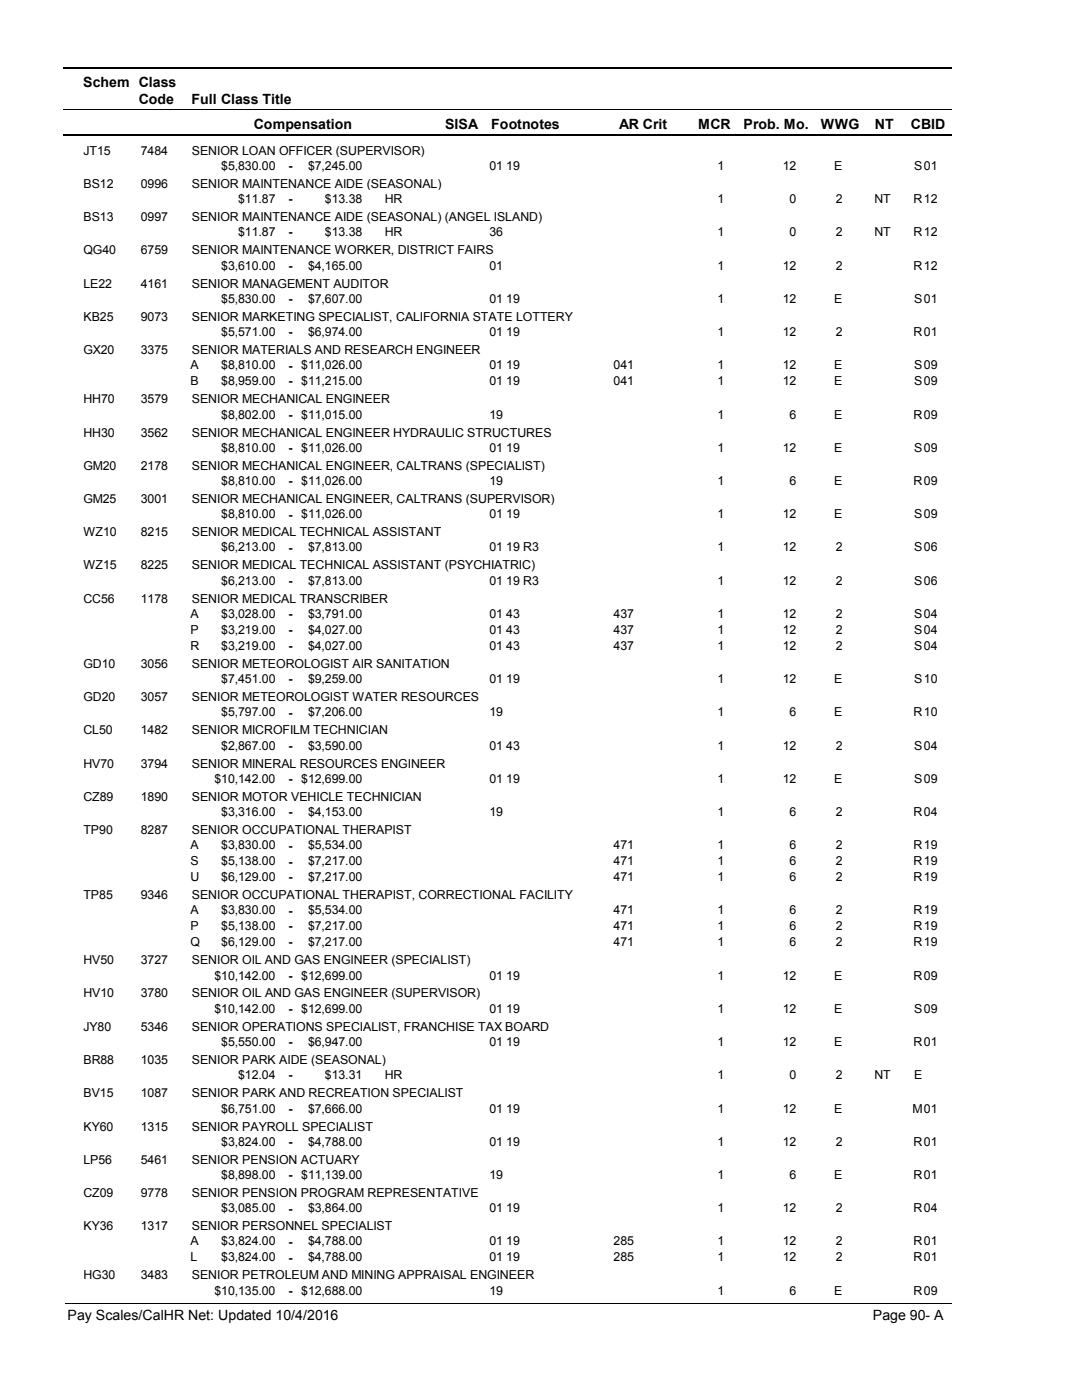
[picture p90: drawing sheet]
<svg xmlns="http://www.w3.org/2000/svg" width="216mm" height="279mm" viewBox="0 0 216 279" stroke-linecap="round" stroke-linejoin="round" font-family="sans-serif">
<defs><g id="words">
<g font-size="2.8">
<text x="16.6" y="17.3">Schem Class</text>
<text x="27.7" y="20.7">Code</text>
<text x="38.2" y="20.7">Full Class Title</text>
<text x="50.6" y="25.7">Compensation</text>
<text x="88.7" y="25.7">SISA</text>
<text x="98" y="25.7">Footnotes</text>
<text x="123.5" y="25.7">AR Crit</text>
<text x="139.2" y="25.7">MCR</text>
<text x="148.3" y="25.7">Prob. Mo.</text>
<text x="163.7" y="25.7">WWG</text>
<text x="174.5" y="25.7">NT</text>
<text x="181.6" y="25.7">CBID</text>
<text x="13.5" y="263.5">Pay Scales/CalHR Net: Updated 10/4/2016</text>
<text x="174.1" y="263.5">Page 90- A</text>
</g>
<g font-size="2.5">
<text x="16.6" y="30.8">JT15</text>
<text x="28.1" y="30.8">7484</text>
<text x="38.2" y="30.8">SENIOR LOAN OFFICER (SUPERVISOR)</text>
<text x="44.1" y="33.9">$5,830.00</text>
<text x="57.5" y="33.9">-</text>
<text x="61.4" y="33.9">$7,245.00</text>
<text x="97.6" y="33.9">01 19</text>
<text x="143.1" y="33.9">1</text>
<text x="156.1" y="33.9">12</text>
<text x="166.3" y="33.9">E</text>
<text x="182.3" y="33.9">S</text>
<text x="184.2" y="33.9">01</text>
<text x="16.6" y="37.5">BS12</text>
<text x="28.1" y="37.5">0996</text>
<text x="38.2" y="37.5">SENIOR MAINTENANCE AIDE (SEASONAL)</text>
<text x="47.5" y="40.6">$11.87</text>
<text x="57.5" y="40.6">-</text>
<text x="64.8" y="40.6">$13.38</text>
<text x="76.7" y="40.6">HR</text>
<text x="143.1" y="40.6">1</text>
<text x="157.5" y="40.6">0</text>
<text x="166.6" y="40.6">2</text>
<text x="174.4" y="40.6">NT</text>
<text x="182.2" y="40.6">R</text>
<text x="184.2" y="40.6">12</text>
<text x="16.6" y="44.1">BS13</text>
<text x="28.1" y="44.1">0997</text>
<text x="38.2" y="44.1">SENIOR MAINTENANCE AIDE (SEASONAL) (ANGEL ISLAND)</text>
<text x="47.5" y="47.2">$11.87</text>
<text x="57.5" y="47.2">-</text>
<text x="64.8" y="47.2">$13.38</text>
<text x="76.7" y="47.2">HR</text>
<text x="97.6" y="47.2">36</text>
<text x="143.1" y="47.2">1</text>
<text x="157.5" y="47.2">0</text>
<text x="166.6" y="47.2">2</text>
<text x="174.4" y="47.2">NT</text>
<text x="182.2" y="47.2">R</text>
<text x="184.2" y="47.2">12</text>
<text x="16.6" y="50.7">QG40</text>
<text x="28.1" y="50.7">6759</text>
<text x="38.2" y="50.7">SENIOR MAINTENANCE WORKER, DISTRICT FAIRS</text>
<text x="44.1" y="53.8">$3,610.00</text>
<text x="57.5" y="53.9">-</text>
<text x="61.4" y="53.8">$4,165.00</text>
<text x="97.6" y="53.8">01</text>
<text x="143.1" y="53.8">1</text>
<text x="156.1" y="53.8">12</text>
<text x="166.6" y="53.8">2</text>
<text x="182.2" y="53.8">R</text>
<text x="184.2" y="53.8">12</text>
<text x="16.6" y="57.4">LE22</text>
<text x="28.1" y="57.4">4161</text>
<text x="38.2" y="57.4">SENIOR MANAGEMENT AUDITOR</text>
<text x="16.6" y="64">KB25</text>
<text x="28.1" y="64">9073</text>
<text x="38.2" y="64">SENIOR MARKETING SPECIALIST, CALIFORNIA STATE LOTTERY</text>
<text x="44.1" y="60.5">$5,830.00</text>
<text x="57.5" y="60.5">-</text>
<text x="61.4" y="60.5">$7,607.00</text>
<text x="97.6" y="60.5">01 19</text>
<text x="143.1" y="60.5">1</text>
<text x="156.1" y="60.5">12</text>
<text x="166.3" y="60.5">E</text>
<text x="182.3" y="60.5">S</text>
<text x="184.2" y="60.5">01</text>
<text x="16.6" y="70.7">GX20</text>
<text x="28.1" y="70.7">3375</text>
<text x="38.2" y="70.7">SENIOR MATERIALS AND RESEARCH ENGINEER</text>
<text x="44.1" y="67.1">$5,571.00</text>
<text x="57.5" y="67.1">-</text>
<text x="61.4" y="67.1">$6,974.00</text>
<text x="97.6" y="67.1">01 19</text>
<text x="143.1" y="67.1">1</text>
<text x="156.1" y="67.1">12</text>
<text x="166.6" y="67.1">2</text>
<text x="182.2" y="67.1">R</text>
<text x="184.2" y="67.1">01</text>
<text x="38" y="73.7">A</text>
<text x="38" y="76.9">B</text>
<text x="44.1" y="73.7">$8,810.00</text>
<text x="44.1" y="76.9">$8,959.00</text>
<text x="57.5" y="73.8">-</text>
<text x="57.5" y="76.9">-</text>
<text x="60.1" y="73.7">$11,026.00</text>
<text x="60.1" y="76.9">$11,215.00</text>
<text x="97.6" y="73.7">01 19</text>
<text x="97.6" y="76.9">01 19</text>
<text x="122.4" y="73.7">041</text>
<text x="122.4" y="76.9">041</text>
<text x="143.1" y="73.7">1</text>
<text x="143.1" y="76.9">1</text>
<text x="156.1" y="73.7">12</text>
<text x="156.1" y="76.9">12</text>
<text x="166.3" y="73.7">E</text>
<text x="166.3" y="76.9">E</text>
<text x="182.3" y="73.7">S</text>
<text x="182.3" y="76.9">S</text>
<text x="184.2" y="73.7">09</text>
<text x="184.2" y="76.9">09</text>
<text x="16.6" y="80.5">HH70</text>
<text x="28.1" y="80.5">3579</text>
<text x="38.2" y="80.5">SENIOR MECHANICAL ENGINEER</text>
<text x="44.1" y="83.6">$8,802.00</text>
<text x="57.5" y="83.6">-</text>
<text x="60.1" y="83.6">$11,015.00</text>
<text x="97.6" y="83.6">19</text>
<text x="143.1" y="83.6">1</text>
<text x="157.5" y="83.6">6</text>
<text x="166.3" y="83.6">E</text>
<text x="182.2" y="83.6">R</text>
<text x="184.2" y="83.6">09</text>
<text x="16.6" y="87.1">HH30</text>
<text x="28.1" y="87.1">3562</text>
<text x="38.2" y="87.1">SENIOR MECHANICAL ENGINEER HYDRAULIC STRUCTURES</text>
<text x="16.6" y="93.7">GM20</text>
<text x="28.1" y="93.7">2178</text>
<text x="38.2" y="93.7">SENIOR MECHANICAL ENGINEER, CALTRANS (SPECIALIST)</text>
<text x="44.1" y="90.2">$8,810.00</text>
<text x="57.5" y="90.2">-</text>
<text x="60.1" y="90.2">$11,026.00</text>
<text x="97.6" y="90.2">01 19</text>
<text x="143.1" y="90.2">1</text>
<text x="156.1" y="90.2">12</text>
<text x="166.3" y="90.2">E</text>
<text x="182.3" y="90.2">S</text>
<text x="184.2" y="90.2">09</text>
<text x="16.6" y="100.4">GM25</text>
<text x="28.1" y="100.4">3001</text>
<text x="38.2" y="100.4">SENIOR MECHANICAL ENGINEER, CALTRANS (SUPERVISOR)</text>
<text x="44.1" y="96.8">$8,810.00</text>
<text x="57.5" y="96.8">-</text>
<text x="60.1" y="96.8">$11,026.00</text>
<text x="97.6" y="96.8">19</text>
<text x="143.1" y="96.8">1</text>
<text x="157.5" y="96.8">6</text>
<text x="166.3" y="96.8">E</text>
<text x="182.2" y="96.8">R</text>
<text x="184.2" y="96.8">09</text>
<text x="16.6" y="107">WZ10</text>
<text x="28.1" y="107">8215</text>
<text x="38.2" y="107">SENIOR MEDICAL TECHNICAL ASSISTANT</text>
<text x="44.1" y="103.5">$8,810.00</text>
<text x="57.5" y="103.5">-</text>
<text x="60.1" y="103.5">$11,026.00</text>
<text x="97.6" y="103.5">01 19</text>
<text x="143.1" y="103.5">1</text>
<text x="156.1" y="103.5">12</text>
<text x="166.3" y="103.5">E</text>
<text x="182.3" y="103.5">S</text>
<text x="184.2" y="103.5">09</text>
<text x="16.6" y="113.6">WZ15</text>
<text x="28.1" y="113.6">8225</text>
<text x="38.2" y="113.6">SENIOR MEDICAL TECHNICAL ASSISTANT (PSYCHIATRIC)</text>
<text x="44.1" y="110.1">$6,213.00</text>
<text x="57.5" y="110.1">-</text>
<text x="61.4" y="110.1">$7,813.00</text>
<text x="97.6" y="110.1">01 19 R3</text>
<text x="143.1" y="110.1">1</text>
<text x="156.1" y="110.1">12</text>
<text x="166.6" y="110.1">2</text>
<text x="182.3" y="110.1">S</text>
<text x="184.2" y="110.1">06</text>
<text x="44.1" y="116.7">$6,213.00</text>
<text x="57.5" y="116.7">-</text>
<text x="61.4" y="116.7">$7,813.00</text>
<text x="97.6" y="116.7">01 19 R3</text>
<text x="143.1" y="116.7">1</text>
<text x="156.1" y="116.7">12</text>
<text x="166.6" y="116.7">2</text>
<text x="182.3" y="116.7">S</text>
<text x="184.2" y="116.7">06</text>
<text x="16.6" y="120.3">CC56</text>
<text x="28.1" y="120.3">1178</text>
<text x="38" y="123.4">A</text>
<text x="38.2" y="120.3">SENIOR MEDICAL TRANSCRIBER</text>
<text x="44.1" y="123.4">$3,028.00</text>
<text x="57.5" y="123.4">-</text>
<text x="61.4" y="123.4">$3,791.00</text>
<text x="97.6" y="123.4">01 43</text>
<text x="122.4" y="123.4">437</text>
<text x="143.1" y="123.4">1</text>
<text x="156.1" y="123.4">12</text>
<text x="166.6" y="123.4">2</text>
<text x="182.3" y="123.4">S</text>
<text x="184.2" y="123.4">04</text>
<text x="38" y="126.5">P</text>
<text x="38" y="129.7">R</text>
<text x="44.1" y="126.5">$3,219.00</text>
<text x="44.1" y="129.7">$3,219.00</text>
<text x="57.5" y="126.6">-</text>
<text x="57.5" y="129.8">-</text>
<text x="61.4" y="126.5">$4,027.00</text>
<text x="61.4" y="129.7">$4,027.00</text>
<text x="97.6" y="126.5">01 43</text>
<text x="97.6" y="129.7">01 43</text>
<text x="122.4" y="126.5">437</text>
<text x="122.4" y="129.7">437</text>
<text x="143.1" y="126.5">1</text>
<text x="143.1" y="129.7">1</text>
<text x="156.1" y="126.5">12</text>
<text x="156.1" y="129.7">12</text>
<text x="166.6" y="126.5">2</text>
<text x="166.6" y="129.7">2</text>
<text x="182.3" y="126.5">S</text>
<text x="182.3" y="129.7">S</text>
<text x="184.2" y="126.5">04</text>
<text x="184.2" y="129.7">04</text>
<text x="16.6" y="133.3">GD10</text>
<text x="28.1" y="133.3">3056</text>
<text x="38.2" y="133.3">SENIOR METEOROLOGIST AIR SANITATION</text>
<text x="44.1" y="136.3">$7,451.00</text>
<text x="57.5" y="136.4">-</text>
<text x="61.4" y="136.3">$9,259.00</text>
<text x="97.6" y="136.3">01 19</text>
<text x="143.1" y="136.3">1</text>
<text x="156.1" y="136.3">12</text>
<text x="166.3" y="136.3">E</text>
<text x="182.3" y="136.3">S</text>
<text x="184.2" y="136.3">10</text>
<text x="16.6" y="139.9">GD20</text>
<text x="28.1" y="139.9">3057</text>
<text x="38.2" y="139.9">SENIOR METEOROLOGIST WATER RESOURCES</text>
<text x="44.1" y="143">$5,797.00</text>
<text x="57.5" y="143">-</text>
<text x="61.4" y="143">$7,206.00</text>
<text x="97.6" y="143">19</text>
<text x="143.1" y="143">1</text>
<text x="157.5" y="143">6</text>
<text x="166.3" y="143">E</text>
<text x="182.2" y="143">R</text>
<text x="184.2" y="143">10</text>
<text x="16.6" y="146.6">CL50</text>
<text x="28.1" y="146.6">1482</text>
<text x="38.2" y="146.6">SENIOR MICROFILM TECHNICIAN</text>
<text x="44.1" y="149.6">$2,867.00</text>
<text x="57.5" y="149.7">-</text>
<text x="61.4" y="149.6">$3,590.00</text>
<text x="97.6" y="149.6">01 43</text>
<text x="143.1" y="149.6">1</text>
<text x="156.1" y="149.6">12</text>
<text x="166.6" y="149.6">2</text>
<text x="182.3" y="149.6">S</text>
<text x="184.2" y="149.6">04</text>
<text x="16.6" y="153.2">HV70</text>
<text x="28.1" y="153.2">3794</text>
<text x="38.2" y="153.2">SENIOR MINERAL RESOURCES ENGINEER</text>
<text x="16.6" y="159.8">CZ89</text>
<text x="28.1" y="159.8">1890</text>
<text x="38.2" y="159.8">SENIOR MOTOR VEHICLE TECHNICIAN</text>
<text x="42.8" y="156.2">$10,142.00</text>
<text x="57.5" y="156.3">-</text>
<text x="60.1" y="156.2">$12,699.00</text>
<text x="97.6" y="156.2">01 19</text>
<text x="143.1" y="156.2">1</text>
<text x="156.1" y="156.2">12</text>
<text x="166.3" y="156.2">E</text>
<text x="182.3" y="156.2">S</text>
<text x="184.2" y="156.2">09</text>
<text x="16.6" y="166.5">TP90</text>
<text x="28.1" y="166.5">8287</text>
<text x="38.2" y="166.5">SENIOR OCCUPATIONAL THERAPIST</text>
<text x="44.1" y="162.9">$3,316.00</text>
<text x="57.5" y="162.9">-</text>
<text x="61.4" y="162.9">$4,153.00</text>
<text x="97.6" y="162.9">19</text>
<text x="143.1" y="162.9">1</text>
<text x="157.5" y="162.9">6</text>
<text x="166.6" y="162.9">2</text>
<text x="182.2" y="162.9">R</text>
<text x="184.2" y="162.9">04</text>
<text x="38" y="169.5">A</text>
<text x="38" y="172.7">S</text>
<text x="44.1" y="169.5">$3,830.00</text>
<text x="44.1" y="172.7">$5,138.00</text>
<text x="57.5" y="169.6">-</text>
<text x="57.5" y="172.8">-</text>
<text x="61.4" y="169.5">$5,534.00</text>
<text x="61.4" y="172.7">$7,217.00</text>
<text x="122.4" y="169.5">471</text>
<text x="122.4" y="172.7">471</text>
<text x="143.1" y="169.5">1</text>
<text x="143.1" y="172.7">1</text>
<text x="157.5" y="169.5">6</text>
<text x="157.5" y="172.7">6</text>
<text x="166.6" y="169.5">2</text>
<text x="166.6" y="172.7">2</text>
<text x="182.2" y="169.5">R</text>
<text x="182.2" y="172.7">R</text>
<text x="184.2" y="169.5">19</text>
<text x="184.2" y="172.7">19</text>
<text x="16.6" y="179.5">TP85</text>
<text x="28.1" y="179.5">9346</text>
<text x="38" y="175.9">U</text>
<text x="38.2" y="179.5">SENIOR OCCUPATIONAL THERAPIST, CORRECTIONAL FACILITY</text>
<text x="44.1" y="175.9">$6,129.00</text>
<text x="57.5" y="175.9">-</text>
<text x="61.4" y="175.9">$7,217.00</text>
<text x="122.4" y="175.9">471</text>
<text x="143.1" y="175.9">1</text>
<text x="157.5" y="175.9">6</text>
<text x="166.6" y="175.9">2</text>
<text x="182.2" y="175.9">R</text>
<text x="184.2" y="175.9">19</text>
<text x="38" y="182.5">A</text>
<text x="38" y="185.7">P</text>
<text x="44.1" y="182.5">$3,830.00</text>
<text x="44.1" y="185.7">$5,138.00</text>
<text x="57.5" y="182.5">-</text>
<text x="57.5" y="185.7">-</text>
<text x="61.4" y="182.5">$5,534.00</text>
<text x="61.4" y="185.7">$7,217.00</text>
<text x="122.4" y="182.5">471</text>
<text x="122.4" y="185.7">471</text>
<text x="143.1" y="182.5">1</text>
<text x="143.1" y="185.7">1</text>
<text x="157.5" y="182.5">6</text>
<text x="157.5" y="185.7">6</text>
<text x="166.6" y="182.5">2</text>
<text x="166.6" y="185.7">2</text>
<text x="182.2" y="182.5">R</text>
<text x="182.2" y="185.7">R</text>
<text x="184.2" y="182.5">19</text>
<text x="184.2" y="185.7">19</text>
<text x="38" y="188.9">Q</text>
<text x="44.1" y="188.9">$6,129.00</text>
<text x="57.5" y="188.9">-</text>
<text x="61.4" y="188.9">$7,217.00</text>
<text x="122.4" y="188.9">471</text>
<text x="143.1" y="188.9">1</text>
<text x="157.5" y="188.9">6</text>
<text x="166.6" y="188.9">2</text>
<text x="182.2" y="188.9">R</text>
<text x="184.2" y="188.9">19</text>
<text x="16.6" y="192.4">HV50</text>
<text x="28.1" y="192.4">3727</text>
<text x="38.2" y="192.4">SENIOR OIL AND GAS ENGINEER (SPECIALIST)</text>
<text x="42.8" y="195.5">$10,142.00</text>
<text x="57.5" y="195.5">-</text>
<text x="60.1" y="195.5">$12,699.00</text>
<text x="97.6" y="195.5">01 19</text>
<text x="143.1" y="195.5">1</text>
<text x="156.1" y="195.5">12</text>
<text x="166.3" y="195.5">E</text>
<text x="182.2" y="195.5">R</text>
<text x="184.2" y="195.5">09</text>
<text x="16.6" y="199.1">HV10</text>
<text x="28.1" y="199.1">3780</text>
<text x="38.2" y="199.1">SENIOR OIL AND GAS ENGINEER (SUPERVISOR)</text>
<text x="42.8" y="202.2">$10,142.00</text>
<text x="57.5" y="202.2">-</text>
<text x="60.1" y="202.2">$12,699.00</text>
<text x="97.6" y="202.2">01 19</text>
<text x="143.1" y="202.2">1</text>
<text x="156.1" y="202.2">12</text>
<text x="166.3" y="202.2">E</text>
<text x="182.3" y="202.2">S</text>
<text x="184.2" y="202.2">09</text>
<text x="16.6" y="205.7">JY80</text>
<text x="28.1" y="205.7">5346</text>
<text x="38.2" y="205.7">SENIOR OPERATIONS SPECIALIST, FRANCHISE TAX BOARD</text>
<text x="44.1" y="208.8">$5,550.00</text>
<text x="57.5" y="208.8">-</text>
<text x="61.4" y="208.8">$6,947.00</text>
<text x="97.6" y="208.8">01 19</text>
<text x="143.1" y="208.8">1</text>
<text x="156.1" y="208.8">12</text>
<text x="166.3" y="208.8">E</text>
<text x="182.2" y="208.8">R</text>
<text x="184.2" y="208.8">01</text>
<text x="16.6" y="212.3">BR88</text>
<text x="28.1" y="212.3">1035</text>
<text x="38.2" y="212.3">SENIOR PARK AIDE (SEASONAL)</text>
<text x="47.5" y="215.4">$12.04</text>
<text x="57.5" y="215.4">-</text>
<text x="64.8" y="215.4">$13.31</text>
<text x="76.7" y="215.4">HR</text>
<text x="143.1" y="215.4">1</text>
<text x="157.5" y="215.4">0</text>
<text x="166.6" y="215.4">2</text>
<text x="174.4" y="215.4">NT</text>
<text x="182.3" y="215.4">E</text>
<text x="16.6" y="219">BV15</text>
<text x="28.1" y="219">1087</text>
<text x="38.2" y="219">SENIOR PARK AND RECREATION SPECIALIST</text>
<text x="16.6" y="225.6">KY60</text>
<text x="28.1" y="225.6">1315</text>
<text x="38.2" y="225.6">SENIOR PAYROLL SPECIALIST</text>
<text x="44.1" y="222.1">$6,751.00</text>
<text x="57.5" y="222.1">-</text>
<text x="61.4" y="222.1">$7,666.00</text>
<text x="97.6" y="222.1">01 19</text>
<text x="143.1" y="222.1">1</text>
<text x="156.1" y="222.1">12</text>
<text x="166.3" y="222.1">E</text>
<text x="181.9" y="222.1">M</text>
<text x="184.2" y="222.1">01</text>
<text x="16.6" y="232.3">LP56</text>
<text x="28.1" y="232.3">5461</text>
<text x="38.2" y="232.3">SENIOR PENSION ACTUARY</text>
<text x="44.1" y="228.7">$3,824.00</text>
<text x="57.5" y="228.7">-</text>
<text x="61.4" y="228.7">$4,788.00</text>
<text x="97.6" y="228.7">01 19</text>
<text x="143.1" y="228.7">1</text>
<text x="156.1" y="228.7">12</text>
<text x="166.6" y="228.7">2</text>
<text x="182.2" y="228.7">R</text>
<text x="184.2" y="228.7">01</text>
<text x="16.6" y="238.9">CZ09</text>
<text x="28.1" y="238.9">9778</text>
<text x="38.2" y="238.9">SENIOR PENSION PROGRAM REPRESENTATIVE</text>
<text x="44.1" y="235.3">$8,898.00</text>
<text x="57.5" y="235.4">-</text>
<text x="60.1" y="235.3">$11,139.00</text>
<text x="97.6" y="235.3">19</text>
<text x="143.1" y="235.3">1</text>
<text x="157.5" y="235.3">6</text>
<text x="166.3" y="235.3">E</text>
<text x="182.2" y="235.3">R</text>
<text x="184.2" y="235.3">01</text>
<text x="16.6" y="245.5">KY36</text>
<text x="28.1" y="245.5">1317</text>
<text x="38.2" y="245.5">SENIOR PERSONNEL SPECIALIST</text>
<text x="44.1" y="242">$3,085.00</text>
<text x="57.5" y="242">-</text>
<text x="61.4" y="242">$3,864.00</text>
<text x="97.6" y="242">01 19</text>
<text x="143.1" y="242">1</text>
<text x="156.1" y="242">12</text>
<text x="166.6" y="242">2</text>
<text x="182.2" y="242">R</text>
<text x="184.2" y="242">04</text>
<text x="38" y="248.6">A</text>
<text x="38" y="251.8">L</text>
<text x="44.1" y="248.6">$3,824.00</text>
<text x="44.1" y="251.8">$3,824.00</text>
<text x="57.5" y="248.6">-</text>
<text x="57.5" y="251.8">-</text>
<text x="61.4" y="248.6">$4,788.00</text>
<text x="61.4" y="251.8">$4,788.00</text>
<text x="97.6" y="248.6">01 19</text>
<text x="97.6" y="251.8">01 19</text>
<text x="122.4" y="248.6">285</text>
<text x="122.4" y="251.8">285</text>
<text x="143.1" y="248.6">1</text>
<text x="143.1" y="251.8">1</text>
<text x="156.1" y="248.6">12</text>
<text x="156.1" y="251.8">12</text>
<text x="166.6" y="248.6">2</text>
<text x="166.6" y="251.8">2</text>
<text x="182.2" y="248.6">R</text>
<text x="182.2" y="251.8">R</text>
<text x="184.2" y="248.6">01</text>
<text x="184.2" y="251.8">01</text>
<text x="16.6" y="255.3">HG30</text>
<text x="28.1" y="255.3">3483</text>
<text x="38.2" y="255.3">SENIOR PETROLEUM AND MINING APPRAISAL ENGINEER</text>
<text x="42.8" y="258.4">$10,135.00</text>
<text x="57.5" y="258.4">-</text>
<text x="60.1" y="258.4">$12,688.00</text>
<text x="97.6" y="258.4">19</text>
<text x="143.1" y="258.4">1</text>
<text x="157.5" y="258.4">6</text>
<text x="166.3" y="258.4">E</text>
<text x="182.2" y="258.4">R</text>
<text x="184.2" y="258.4">09</text>
</g>
</g></defs>
<path d="M12.7 13.5h177.1" fill="none" stroke="#000" stroke-width=".36"/>
<path d="M12.7 21.9h177.1" fill="none" stroke="#000" stroke-width=".2"/>
<path d="M12.7 27h177.1" fill="none" stroke="#000" stroke-width=".35"/>
<g fill="#fff">
<path d="M40.4 31.3h16.2v3h-16.2z" fill-rule="evenodd"/>
<path d="M183.9 31.3h4.1v3h-4.1z" fill-rule="evenodd"/>
<path d="M40.4 37.9h16.2v3h-16.2z" fill-rule="evenodd"/>
<path d="M183.9 37.9h4.1v3h-4.1z" fill-rule="evenodd"/>
<path d="M40.4 44.6h16.2v2.9h-16.2z" fill-rule="evenodd"/>
<path d="M183.9 44.6h4.1v2.9h-4.1z" fill-rule="evenodd"/>
<path d="M40.4 51.2h16.2v3h-16.2z" fill-rule="evenodd"/>
<path d="M183.9 51.2h4.1v3h-4.1z" fill-rule="evenodd"/>
<path d="M40.4 57.8h16.2v3h-16.2z" fill-rule="evenodd"/>
<path d="M183.9 57.8h4.1v3h-4.1z" fill-rule="evenodd"/>
<path d="M40.4 64.5h16.2v2.9h-16.2z" fill-rule="evenodd"/>
<path d="M183.9 64.5h4.1v2.9h-4.1z" fill-rule="evenodd"/>
<path d="M40.4 71.1h16.2v3h-16.2z" fill-rule="evenodd"/>
<path d="M183.9 71.1h4.1v3h-4.1z" fill-rule="evenodd"/>
<path d="M40.4 74.3h16.2v3h-16.2z" fill-rule="evenodd"/>
<path d="M183.9 74.3h4.1v3h-4.1z" fill-rule="evenodd"/>
<path d="M40.4 80.9h16.2v3h-16.2z" fill-rule="evenodd"/>
<path d="M183.9 80.9h4.1v3h-4.1z" fill-rule="evenodd"/>
<path d="M40.4 87.5h16.2v3h-16.2z" fill-rule="evenodd"/>
<path d="M183.9 87.5h4.1v3h-4.1z" fill-rule="evenodd"/>
<path d="M40.4 94.2h16.2v3h-16.2z" fill-rule="evenodd"/>
<path d="M183.9 94.2h4.1v3h-4.1z" fill-rule="evenodd"/>
<path d="M40.4 100.8h16.2v3h-16.2z" fill-rule="evenodd"/>
<path d="M183.9 100.8h4.1v3h-4.1z" fill-rule="evenodd"/>
<path d="M40.4 107.5h16.2v2.9h-16.2z" fill-rule="evenodd"/>
<path d="M183.9 107.5h4.1v2.9h-4.1z" fill-rule="evenodd"/>
<path d="M40.4 114.1h16.2v3h-16.2z" fill-rule="evenodd"/>
<path d="M183.9 114.1h4.1v3h-4.1z" fill-rule="evenodd"/>
<path d="M40.4 120.8h16.2v2.9h-16.2z" fill-rule="evenodd"/>
<path d="M183.9 120.8h4.1v2.9h-4.1z" fill-rule="evenodd"/>
<path d="M40.4 123.9h16.2v3h-16.2z" fill-rule="evenodd"/>
<path d="M183.9 123.9h4.1v3h-4.1z" fill-rule="evenodd"/>
<path d="M40.4 127.1h16.2v3h-16.2z" fill-rule="evenodd"/>
<path d="M183.9 127.1h4.1v3h-4.1z" fill-rule="evenodd"/>
<path d="M40.4 133.7h16.2v3h-16.2z" fill-rule="evenodd"/>
<path d="M183.9 133.7h4.1v3h-4.1z" fill-rule="evenodd"/>
<path d="M40.4 140.4h16.2v2.9h-16.2z" fill-rule="evenodd"/>
<path d="M183.9 140.4h4.1v2.9h-4.1z" fill-rule="evenodd"/>
<path d="M40.4 147h16.2v3h-16.2z" fill-rule="evenodd"/>
<path d="M183.9 147h4.1v3h-4.1z" fill-rule="evenodd"/>
<path d="M40.4 153.6h16.2v3h-16.2z" fill-rule="evenodd"/>
<path d="M183.9 153.6h4.1v3h-4.1z" fill-rule="evenodd"/>
<path d="M40.4 160.3h16.2v3h-16.2z" fill-rule="evenodd"/>
<path d="M183.9 160.3h4.1v3h-4.1z" fill-rule="evenodd"/>
<path d="M40.4 166.9h16.2v3h-16.2z" fill-rule="evenodd"/>
<path d="M183.9 166.9h4.1v3h-4.1z" fill-rule="evenodd"/>
<path d="M40.4 170.1h16.2v3h-16.2z" fill-rule="evenodd"/>
<path d="M183.9 170.1h4.1v3h-4.1z" fill-rule="evenodd"/>
<path d="M40.4 173.3h16.2v3h-16.2z" fill-rule="evenodd"/>
<path d="M183.9 173.3h4.1v3h-4.1z" fill-rule="evenodd"/>
<path d="M40.4 179.9h16.2v3h-16.2z" fill-rule="evenodd"/>
<path d="M183.9 179.9h4.1v3h-4.1z" fill-rule="evenodd"/>
<path d="M40.4 183.1h16.2v2.9h-16.2z" fill-rule="evenodd"/>
<path d="M183.9 183.1h4.1v2.9h-4.1z" fill-rule="evenodd"/>
<path d="M40.4 186.2h16.2v3h-16.2z" fill-rule="evenodd"/>
<path d="M183.9 186.2h4.1v3h-4.1z" fill-rule="evenodd"/>
<path d="M40.4 192.9h16.2v3h-16.2z" fill-rule="evenodd"/>
<path d="M183.9 192.9h4.1v3h-4.1z" fill-rule="evenodd"/>
<path d="M40.4 199.5h16.2v3h-16.2z" fill-rule="evenodd"/>
<path d="M183.9 199.5h4.1v3h-4.1z" fill-rule="evenodd"/>
<path d="M40.4 206.1h16.2v3h-16.2z" fill-rule="evenodd"/>
<path d="M183.9 206.1h4.1v3h-4.1z" fill-rule="evenodd"/>
<path d="M40.4 212.8h16.2v3h-16.2z" fill-rule="evenodd"/>
<path d="M183.9 212.8h4.1v3h-4.1z" fill-rule="evenodd"/>
<path d="M40.4 219.4h16.2v3h-16.2z" fill-rule="evenodd"/>
<path d="M183.9 219.4h4.1v3h-4.1z" fill-rule="evenodd"/>
<path d="M40.4 226.1h16.2v2.9h-16.2z" fill-rule="evenodd"/>
<path d="M183.9 226.1h4.1v2.9h-4.1z" fill-rule="evenodd"/>
<path d="M40.4 232.7h16.2v3h-16.2z" fill-rule="evenodd"/>
<path d="M183.9 232.7h4.1v3h-4.1z" fill-rule="evenodd"/>
<path d="M40.4 239.4h16.2v2.9h-16.2z" fill-rule="evenodd"/>
<path d="M183.9 239.4h4.1v2.9h-4.1z" fill-rule="evenodd"/>
<path d="M40.4 246h16.2v2.9h-16.2z" fill-rule="evenodd"/>
<path d="M183.9 246h4.1v2.9h-4.1z" fill-rule="evenodd"/>
<path d="M40.4 249.1h16.2v3h-16.2z" fill-rule="evenodd"/>
<path d="M183.9 249.1h4.1v3h-4.1z" fill-rule="evenodd"/>
<path d="M40.4 255.8h16.2v3h-16.2z" fill-rule="evenodd"/>
<path d="M183.9 255.8h4.1v3h-4.1z" fill-rule="evenodd"/>
</g>
<path d="M13.1 260.1h176.7" fill="none" stroke="#000" stroke-width=".2"/>
<use href="#words"/>
</svg>
